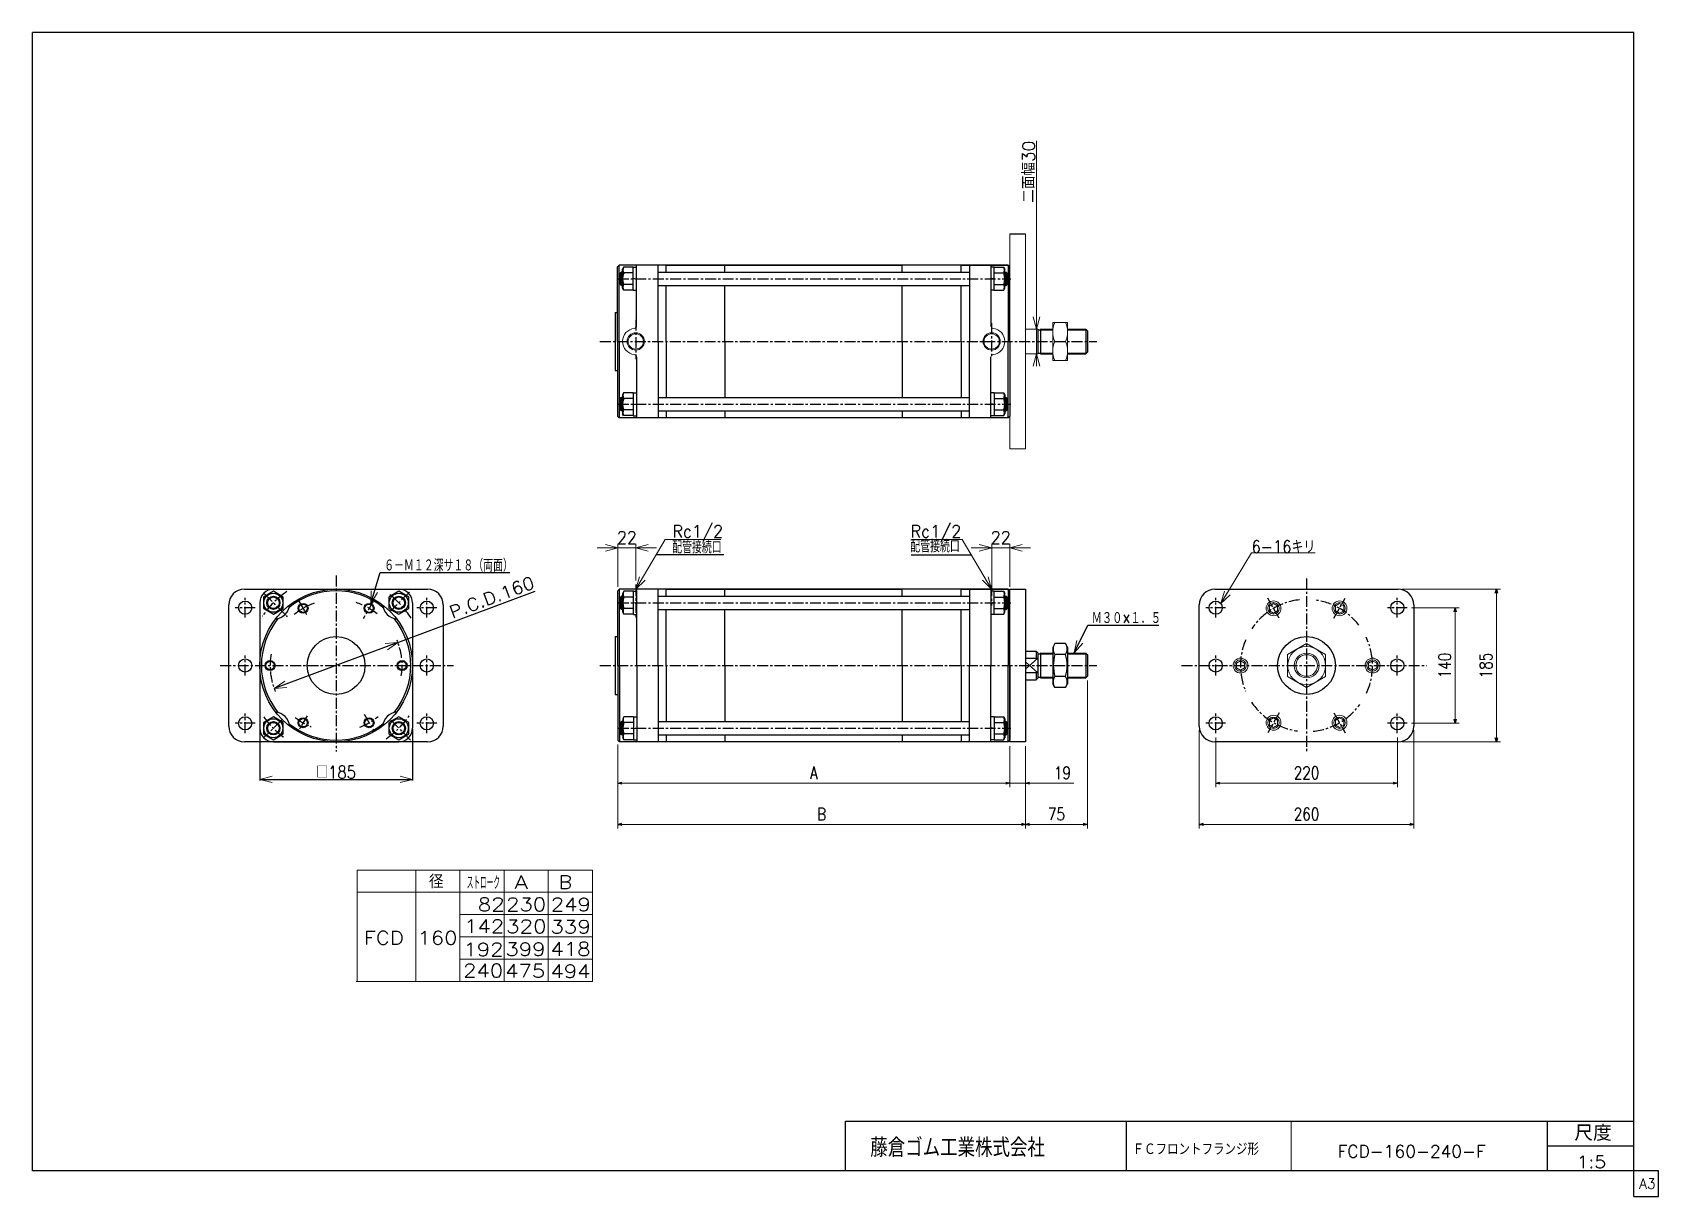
# Model space of a CAD drawing. Header units: millimetres. Extents: x -985 to 985, y -705 to 705.
import ezdxf
from ezdxf.enums import TextEntityAlignment as Align

# ---------------------------------------------------------------- set-up
doc = ezdxf.new("R2010")
doc.units = ezdxf.units.MM
doc.header["$LTSCALE"] = 0.416667
doc.linetypes.add('CENTER', pattern=[50.8, 31.75, -6.35, 6.35, -6.35])
doc.layers.add('ZUWAKU', color=7, linetype='Continuous')
doc.styles.add('dcStyle0', font='txt.shx', dxfattribs={"width": 0.8, "bigfont": 'bigfont'})
doc.dimstyles.new('DaDimRotatedStyle', dxfattribs={"dimtxt": 15, "dimasz": 5.000003, "dimexe": 5, "dimexo": 1.666667, "dimgap": 5, "dimtad": 3, "dimdsep": 46, "dimtxsty": 'dcStyle0', "dimblk1": 'OPEN30', "dimblk2": 'OPEN30', "dimsah": 1, "dimcen": 0.09, "dimclrd": 4, "dimclre": 4, "dimclrt": 4, "dimadec": 0, "dimazin": 2, "dimtfac": 1, "dimtdec": 4, "dimtmove": 0, "dimatfit": 0, "dimfxl": 1, "dimarcsym": 0})

msp = doc.modelspace()

# ---------------------------------------------------------------- texts
at = {"color": 4, "style": 'dcStyle0'}
for s, rotation, width, p, p2 in [('二面幅30', 90, 0.892857, (229.348, 498.771), (229.348, 573.771)), ('P.C.D.160', 20.466829, 0.8, (-476.45, -5.103), (-375.267, 32.661))]:
    msp.add_text(s, height=15, rotation=rotation, dxfattribs=dict(at, width=width)).set_placement(p, p2, align=Align.FIT)
for s, height, width, p, p2 in [('Rc1/2', 15, 0.82, (-209.813, 93.262), (-148.313, 93.262)), ('Rc1/2', 15, 0.82, (78.802, 93.262), (140.302, 93.262)), ('配管接続口', 15, 0.666667, (-210.067, 74.006), (-150.067, 74.006)), ('配管接続口', 15, 0.666667, (78.439, 75.208), (138.439, 75.208)), ('６－Ｍ１２深サ１８（両面）', 15, 0.666667, (-558.971, 52.006), (-402.971, 52.006)), ('Ｍ３０×１．５', 15, 0.666667, (298.312, -11.719), (382.312, -11.719)), ('□185', 15, 0.761905, (-641.189, -198.503), (-593.189, -198.503)), ('   径', 16.2, 0.952381, (-551.775, -331.601), (-486.975, -331.601)), ('ストローク', 16.2, 0.416667, (-458.976, -332.958), (-418.476, -332.958)), ('FCD-160-240-F', 15, 0.92, (596.252, -657.862), (775.652, -657.862)), ('1:5', 15, 0.8, (885.687, -670.629), (921.687, -670.629))]:
    msp.add_text(s, height=height, dxfattribs=dict(at, width=width)).set_placement(p, p2, align=Align.FIT)
for s, p, p2 in [('A', (-401.054, -332.291), (-384.854, -332.291)), ('B', (-347.6, -332.291), (-331.4, -332.291)), ('82', (-445.329, -359.343), (-412.929, -359.343)), ('230', (-411.122, -359.227), (-362.522, -359.227)), ('249', (-357.162, -359.291), (-308.562, -359.291)), ('142', (-461.962, -385.701), (-413.362, -385.701)), ('320', (-411.009, -385.898), (-362.409, -385.898)), ('339', (-357.306, -386.291), (-308.706, -386.291)), ('FCD 160', (-583.452, -399.791), (-470.052, -399.791)), ('192', (-462.895, -413.799), (-414.295, -413.799)), ('399', (-411.873, -413.569), (-363.273, -413.569)), ('418', (-357.45, -413.291), (-308.85, -413.291)), ('240', (-463.268, -439.516), (-414.668, -439.516)), ('475', (-412.422, -439.898), (-363.822, -439.898)), ('494', (-357.594, -440.291), (-308.994, -440.291))]:
    msp.add_text(s, height=16.2, dxfattribs=at).set_placement(p, p2, align=Align.FIT)
at = {"layer": 'ZUWAKU', "color": 4, "style": 'dcStyle0'}
for s, height, width, p, p2 in [('尺度', 19, 0.991667, (883.075, -637.65), (928.295, -637.65)), ('藤倉ゴム工業株式会社', 22.5, 0.783333, (30.063, -657.036), (241.563, -657.036)), ('ＦＣフロントフランジ形', 14.5, 0.8, (347.837, -654.937), (500.957, -654.937))]:
    msp.add_text(s, height=height, dxfattribs=dict(at, width=width)).set_placement(p, p2, align=Align.FIT)
at = {"layer": 'ZUWAKU', "color": 7, "style": 'dcStyle0', "width": 0.8}
msp.add_text('A3', height=12.5, dxfattribs=at).set_placement((961.537, -695.625), (981.537, -695.625), align=Align.FIT)

# ---------------------------------------------------------------- blocks, each defined once
blk = doc.blocks.new('DC_GROUP_Φ160_1')
at = {"color": 4, "linetype": 'Continuous', "lineweight": 18}
for p, q in [((-557.7, -35.3), (-542.2, -33.8)), ((-542.2, -33.8), (-556.3, -39.1)), ((-542.2, -33.8), (-554.9, -42.8))]:
    blk.add_line(p, q, dxfattribs=at)
blk = doc.blocks.new('DC_GROUP_Φ160_2')
at = {"color": 4, "linetype": 'Continuous', "lineweight": 18}
for p, q in [((-692.1, -89.8), (-679.5, -80.8)), ((-692.1, -89.8), (-678.1, -84.5)), ((-676.7, -88.3), (-692.1, -89.8))]:
    blk.add_line(p, q, dxfattribs=at)
blk = doc.blocks.new('DC_GROUP_Φ160_3')
at = {"color": 4, "linetype": 'Continuous', "lineweight": 18}
for p, q in [((-709.7, -199.7), (-694.7, -195.7)), ((-694.7, -203.7), (-709.7, -199.7)), ((-709.7, -199.7), (-694.7, -199.7))]:
    blk.add_line(p, q, dxfattribs=at)
blk = doc.blocks.new('DC_GROUP_Φ160_4')
at = {"color": 4, "linetype": 'Continuous', "lineweight": 18}
for p, q in [((-539.7, -195.7), (-524.7, -199.7)), ((-524.7, -199.7), (-539.7, -203.7)), ((-524.7, -199.7), (-539.7, -199.7))]:
    blk.add_line(p, q, dxfattribs=at)
blk = doc.blocks.new('DC_GROUP_Φ160_5')
at = {"color": 4, "linetype": 'Continuous', "lineweight": 18}
for p, q in [((-575.1, 13.3), (-574.6, 28.8)), ((-575.1, 13.3), (-570.8, 27.7)), ((-566.9, 26.5), (-575.1, 13.3))]:
    blk.add_line(p, q, dxfattribs=at)
blk = doc.blocks.new('DC_GROUP_Φ160_6')
at = {"color": 4, "linetype": 'Continuous', "lineweight": 18}
for p, q in [((277.2, -46.6), (280.1, -31.3)), ((277.2, -46.6), (283.7, -33.1)), ((287.4, -34.8), (277.2, -46.6))]:
    blk.add_line(p, q, dxfattribs=at)
blk = doc.blocks.new('DC_GROUP_Φ160_7')
at = {"color": 4, "linetype": 'Continuous', "lineweight": 18}
for p, q in [((-253.9, 30.7), (-249.7, 45.7)), ((-253.9, 30.7), (-246.3, 43.6)), ((-242.8, 41.6), (-253.9, 30.7))]:
    blk.add_line(p, q, dxfattribs=at)
blk = doc.blocks.new('DC_GROUP_Φ160_8')
at = {"color": 4, "linetype": 'Continuous', "lineweight": 18}
for p, q in [((176.9, 30.7), (165.8, 41.6)), ((176.9, 30.7), (169.2, 43.6)), ((172.7, 45.7), (176.9, 30.7))]:
    blk.add_line(p, q, dxfattribs=at)
blk = doc.blocks.new('DC_GROUP_Φ160_9')
at = {"color": 4, "linetype": 'Continuous', "lineweight": 18}
for p, q in [((231.3, 345.7), (227.3, 360.7)), ((235.4, 360.7), (231.3, 345.7)), ((231.3, 345.7), (231.3, 360.7))]:
    blk.add_line(p, q, dxfattribs=at)
blk = doc.blocks.new('DC_GROUP_Φ160_10')
at = {"color": 4, "linetype": 'Continuous', "lineweight": 18}
for p, q in [((227.3, 300.7), (231.3, 315.7)), ((231.3, 315.7), (235.4, 300.7)), ((231.3, 315.7), (231.3, 300.7))]:
    blk.add_line(p, q, dxfattribs=at)
blk = doc.blocks.new('DC_GROUP_Φ160_11')
at = {"color": 4, "linetype": 'Continuous', "lineweight": 25}
for radius in [6, 5.1]:
    blk.add_circle((-697.2, -61.8), radius, dxfattribs=at)
blk = doc.blocks.new('DC_GROUP_Φ160_12')
at = {"color": 4, "linetype": 'Continuous', "lineweight": 25}
for radius in [6, 5.1]:
    blk.add_circle((-657.2, -131.1), radius, dxfattribs=at)
blk = doc.blocks.new('DC_GROUP_Φ160_13')
at = {"color": 4, "linetype": 'Continuous', "lineweight": 25}
for radius in [6, 5.1]:
    blk.add_circle((-577.2, -131.1), radius, dxfattribs=at)
blk = doc.blocks.new('DC_GROUP_Φ160_14')
at = {"color": 4, "linetype": 'Continuous', "lineweight": 25}
for radius in [6, 5.1]:
    blk.add_circle((-537.2, -61.8), radius, dxfattribs=at)
blk = doc.blocks.new('DC_GROUP_Φ160_15')
at = {"color": 4, "linetype": 'Continuous', "lineweight": 25}
for radius in [6, 5.1]:
    blk.add_circle((-577.2, 7.5), radius, dxfattribs=at)
blk = doc.blocks.new('DC_GROUP_Φ160_16')
at = {"color": 4, "linetype": 'Continuous', "lineweight": 25}
for radius in [6, 5.1]:
    blk.add_circle((-657.2, 7.5), radius, dxfattribs=at)
blk = doc.blocks.new('DC_GROUP_Φ160_17')
at = {"color": 4, "linetype": 'Continuous', "lineweight": 25}
for p, q in [((-541.2, -123.9), (-553.2, -130.9)), ((-553.2, -130.9), (-553.2, -144.7)), ((-529.2, -130.9), (-541.2, -123.9)), ((-529.2, -144.7), (-529.2, -130.9)), ((-553.2, -144.7), (-541.2, -151.7)), ((-541.2, -151.7), (-529.2, -144.7))]:
    blk.add_line(p, q, dxfattribs=at)
for radius in [11.5, 8, 7]:
    blk.add_circle((-541.2, -137.8), radius, dxfattribs=at)
blk = doc.blocks.new('DC_GROUP_Φ160_18')
at = {"color": 4, "linetype": 'Continuous', "lineweight": 25}
for p, q in [((-693.2, -123.9), (-705.2, -130.9)), ((-705.2, -130.9), (-705.2, -144.7)), ((-681.2, -130.9), (-693.2, -123.9)), ((-681.2, -144.7), (-681.2, -130.9)), ((-705.2, -144.7), (-693.2, -151.7)), ((-693.2, -151.7), (-681.2, -144.7))]:
    blk.add_line(p, q, dxfattribs=at)
for radius in [11.5, 8, 7]:
    blk.add_circle((-693.2, -137.8), radius, dxfattribs=at)
blk = doc.blocks.new('DC_GROUP_Φ160_19')
at = {"color": 4, "linetype": 'Continuous', "lineweight": 25}
for p, q in [((-693.2, 28.1), (-705.2, 21.1)), ((-705.2, 21.1), (-705.2, 7.3)), ((-681.2, 21.1), (-693.2, 28.1)), ((-681.2, 7.3), (-681.2, 21.1)), ((-705.2, 7.3), (-693.2, 0.4)), ((-693.2, 0.4), (-681.2, 7.3))]:
    blk.add_line(p, q, dxfattribs=at)
for radius in [11.5, 8, 7]:
    blk.add_circle((-693.2, 14.2), radius, dxfattribs=at)
blk = doc.blocks.new('DC_GROUP_Φ160_20')
at = {"color": 4, "linetype": 'Continuous', "lineweight": 25}
for p, q in [((-541.2, 28.1), (-553.2, 21.1)), ((-553.2, 21.1), (-553.2, 7.3)), ((-529.2, 21.1), (-541.2, 28.1)), ((-529.2, 7.3), (-529.2, 21.1)), ((-553.2, 7.3), (-541.2, 0.3)), ((-541.2, 0.3), (-529.2, 7.3))]:
    blk.add_line(p, q, dxfattribs=at)
for radius in [11.5, 8, 7]:
    blk.add_circle((-541.2, 14.2), radius, dxfattribs=at)
blk = doc.blocks.new('DC_GROUP_Φ160_21')
at = {"color": 4, "linetype": 'Continuous', "lineweight": 25}
for p, q in [((-268.6, -123.9), (-269.9, -126.3)), ((-269.9, -126.3), (-269.9, -149.3)), ((-256.9, -123.9), (-268.6, -123.9)), ((-256.9, -130.9), (-268.6, -130.9)), ((-256.9, -123.8), (-256.9, -151.8)), ((-256.9, -123.8), (-252.9, -123.8)), ((-256.9, -123.9), (-256.9, -151.7)), ((-256.9, -138.3), (-252.9, -137.3)), ((-268.6, -151.7), (-269.9, -149.3)), ((-256.9, -144.7), (-268.6, -144.7)), ((-256.9, -151.7), (-268.6, -151.7)), ((-256.9, -151.8), (-252.9, -151.8))]:
    blk.add_line(p, q, dxfattribs=at)
for centre, radius, start, end in [((-251.6, -137.8), 18.3, 157.7807, 202.2193), ((-262.6, -127.4), 6.93, 150, 210), ((-262.6, -148.2), 6.93, 150, 210)]:
    blk.add_arc(centre, radius, start, end, dxfattribs=at)
blk = doc.blocks.new('DC_GROUP_Φ160_22')
at = {"color": 4, "linetype": 'Continuous', "lineweight": 25}
for p, q in [((-268.6, 28.1), (-269.9, 25.7)), ((-269.9, 2.7), (-269.9, 25.7)), ((-256.9, 28.1), (-268.6, 28.1)), ((-256.9, 21.1), (-268.6, 21.1)), ((-256.9, 0.2), (-256.9, 28.2)), ((-256.9, 28.2), (-252.9, 28.2)), ((-256.9, 0.3), (-256.9, 28.1)), ((-268.6, 0.3), (-269.9, 2.7)), ((-256.9, 7.3), (-268.6, 7.3)), ((-256.9, 0.3), (-268.6, 0.3)), ((-256.9, 14.7), (-252.9, 13.7)), ((-256.9, 0.2), (-252.9, 0.2))]:
    blk.add_line(p, q, dxfattribs=at)
for centre, radius, start, end in [((-251.6, 14.2), 18.3, 157.7807, 202.2193), ((-262.6, 24.6), 6.93, 150, 210), ((-262.6, 3.8), 6.93, 150, 210)]:
    blk.add_arc(centre, radius, start, end, dxfattribs=at)
blk = doc.blocks.new('DC_GROUP_Φ160_23')
at = {"color": 4, "linetype": 'Continuous', "lineweight": 25}
for p, q in [((253.7, -35.2), (251.1, -39.8)), ((266.5, -35.2), (253.7, -35.2)), ((266.5, -35.2), (269.1, -39.8)), ((251.1, -39.8), (251.1, -83.8)), ((266.5, -48.5), (253.7, -48.5)), ((269.1, -39.8), (269.1, -83.8)), ((266.5, -75.1), (253.7, -75.1)), ((253.7, -88.4), (251.1, -83.8)), ((266.5, -88.4), (253.7, -88.4)), ((266.5, -88.4), (269.1, -83.8))]:
    blk.add_line(p, q, dxfattribs=at)
for centre, radius, start, end in [((263.4, -41.9), 11.8, 145.6111, 214.3889), ((256.8, -41.9), 11.8, 325.6111, 34.3889), ((295.6, -61.8), 43.9, 162.4111, 197.5889), ((224.6, -61.8), 43.9, 342.4111, 17.5889), ((263.4, -81.7), 11.8, 145.6111, 214.3889), ((256.8, -81.7), 11.8, 325.6111, 34.3889)]:
    blk.add_arc(centre, radius, start, end, dxfattribs=at)
blk = doc.blocks.new('DC_GROUP_Φ160_24')
at = {"color": 4, "linetype": 'Continuous', "lineweight": 25}
for p, q in [((180.1, -123.8), (176.1, -123.8)), ((180.1, -138.3), (176.1, -137.3)), ((180.1, -123.8), (180.1, -151.8)), ((180.1, -123.9), (180.1, -151.7)), ((180.1, -123.9), (191.7, -123.9)), ((180.1, -130.9), (191.7, -130.9)), ((191.7, -123.9), (193.1, -126.3)), ((193.1, -126.3), (193.1, -149.3)), ((180.1, -151.8), (176.1, -151.8)), ((180.1, -144.7), (191.7, -144.7)), ((180.1, -151.7), (191.7, -151.7)), ((191.7, -151.7), (193.1, -149.3))]:
    blk.add_line(p, q, dxfattribs=at)
for centre, radius, start, end in [((185.7, -127.4), 6.93, 330, 30), ((174.8, -137.8), 18.3, 337.7807, 22.2193), ((185.7, -148.2), 6.93, 330, 30)]:
    blk.add_arc(centre, radius, start, end, dxfattribs=at)
blk = doc.blocks.new('DC_GROUP_Φ160_25')
at = {"color": 4, "linetype": 'Continuous', "lineweight": 25}
for p, q in [((180.1, 28.2), (176.1, 28.2)), ((180.1, 0.2), (180.1, 28.2)), ((180.1, 0.3), (180.1, 28.1)), ((180.1, 28.1), (191.7, 28.1)), ((180.1, 21.1), (191.7, 21.1)), ((191.7, 28.1), (193.1, 25.7)), ((193.1, 2.7), (193.1, 25.7)), ((180.1, 14.7), (176.1, 13.7)), ((180.1, 0.2), (176.1, 0.2)), ((180.1, 7.3), (191.7, 7.3)), ((180.1, 0.3), (191.7, 0.3)), ((191.7, 0.3), (193.1, 2.7))]:
    blk.add_line(p, q, dxfattribs=at)
for centre, radius, start, end in [((185.7, 24.6), 6.93, 330, 30), ((174.8, 14.2), 18.3, 337.7807, 22.2193), ((185.7, 3.8), 6.93, 330, 30)]:
    blk.add_arc(centre, radius, start, end, dxfattribs=at)
blk = doc.blocks.new('DC_GROUP_Φ160_26')
at = {"color": 4, "linetype": 'Continuous', "lineweight": 13}
for p, q in [((558.7, -35.2), (535.7, -48.5)), ((581.7, -48.5), (558.7, -35.2)), ((535.7, -48.5), (535.7, -75.1)), ((581.7, -75.1), (581.7, -48.5)), ((535.7, -75.1), (558.7, -88.4)), ((558.7, -88.4), (581.7, -75.1))]:
    blk.add_line(p, q, dxfattribs=at)
for radius in [23, 15, 13.1]:
    blk.add_circle((558.7, -61.8), radius, dxfattribs=at)
blk = doc.blocks.new('DC_GROUP_Φ160_27')
at = {"color": 4, "linetype": 'Continuous', "lineweight": 25}
for p, q in [((-268.8, 268.6), (-270.1, 266.2)), ((-270.1, 266.2), (-270.1, 243.2)), ((-257.1, 268.6), (-268.8, 268.6)), ((-257.1, 261.7), (-268.8, 261.7)), ((-257.1, 268.7), (-257.1, 240.7)), ((-257.1, 268.7), (-253.1, 268.7)), ((-257.1, 268.6), (-257.1, 240.9)), ((-268.8, 240.9), (-270.1, 243.2)), ((-257.1, 247.8), (-268.8, 247.8)), ((-257.1, 240.9), (-268.8, 240.9)), ((-257.1, 254.2), (-253.1, 255.3)), ((-257.1, 240.7), (-253.1, 240.7))]:
    blk.add_line(p, q, dxfattribs=at)
for centre, radius, start, end in [((-251.8, 254.7), 18.3, 157.7807, 202.2193), ((-262.8, 265.1), 6.93, 150, 210), ((-262.8, 244.4), 6.93, 150, 210)]:
    blk.add_arc(centre, radius, start, end, dxfattribs=at)
blk = doc.blocks.new('DC_GROUP_Φ160_28')
at = {"color": 4, "linetype": 'Continuous', "lineweight": 25}
for p, q in [((180.1, 268.7), (176.1, 268.7)), ((180.1, 268.7), (180.1, 240.7)), ((180.1, 268.6), (180.1, 240.9)), ((180.1, 268.6), (191.7, 268.6)), ((180.1, 261.7), (191.7, 261.7)), ((191.7, 268.6), (193.1, 266.2)), ((193.1, 266.2), (193.1, 243.2)), ((180.1, 254.2), (176.1, 255.3)), ((180.1, 240.7), (176.1, 240.7)), ((180.1, 247.8), (191.7, 247.8)), ((180.1, 240.9), (191.7, 240.9)), ((191.7, 240.9), (193.1, 243.2))]:
    blk.add_line(p, q, dxfattribs=at)
for centre, radius, start, end in [((185.7, 265.1), 6.93, 330, 30), ((174.8, 254.7), 18.3, 337.7807, 22.2193), ((185.7, 244.4), 6.93, 330, 30)]:
    blk.add_arc(centre, radius, start, end, dxfattribs=at)
blk = doc.blocks.new('DC_GROUP_Φ160_29')
at = {"color": 4, "linetype": 'Continuous', "lineweight": 25}
for p, q in [((-268.8, 420.6), (-270.1, 418.2)), ((-270.1, 395.2), (-270.1, 418.2)), ((-257.1, 420.6), (-268.8, 420.6)), ((-257.1, 392.7), (-257.1, 420.7)), ((-257.1, 420.7), (-253.1, 420.7)), ((-257.1, 392.9), (-257.1, 420.6)), ((-268.8, 392.9), (-270.1, 395.2)), ((-257.1, 413.7), (-268.8, 413.7)), ((-257.1, 399.8), (-268.8, 399.8)), ((-257.1, 407.3), (-253.1, 406.2)), ((-257.1, 392.9), (-268.8, 392.9)), ((-257.1, 392.7), (-253.1, 392.7))]:
    blk.add_line(p, q, dxfattribs=at)
for centre, radius, start, end in [((-262.8, 417.1), 6.93, 150, 210), ((-251.8, 406.7), 18.3, 157.7807, 202.2193), ((-262.8, 396.4), 6.93, 150, 210)]:
    blk.add_arc(centre, radius, start, end, dxfattribs=at)
blk = doc.blocks.new('DC_GROUP_Φ160_30')
at = {"color": 4, "linetype": 'Continuous', "lineweight": 25}
for p, q in [((180.1, 420.7), (176.1, 420.7)), ((180.1, 392.7), (180.1, 420.7)), ((180.1, 392.9), (180.1, 420.6)), ((180.1, 420.6), (191.7, 420.6)), ((191.7, 420.6), (193.1, 418.2)), ((193.1, 395.2), (193.1, 418.2)), ((180.1, 407.3), (176.1, 406.2)), ((180.1, 413.7), (191.7, 413.7)), ((180.1, 399.8), (191.7, 399.8)), ((191.7, 392.9), (193.1, 395.2)), ((180.1, 392.7), (176.1, 392.7)), ((180.1, 392.9), (191.7, 392.9))]:
    blk.add_line(p, q, dxfattribs=at)
for centre, radius, start, end in [((185.7, 417.1), 6.93, 330, 30), ((174.8, 406.7), 18.3, 337.7807, 22.2193), ((185.7, 396.4), 6.93, 330, 30)]:
    blk.add_arc(centre, radius, start, end, dxfattribs=at)
blk = doc.blocks.new('DC_GROUP_Φ160_31')
at = {"color": 4, "linetype": 'Continuous', "lineweight": 13}
for p, q in [((269.1, 353.7), (251.1, 353.7)), ((251.1, 353.7), (251.1, 307.7)), ((269.1, 307.7), (269.1, 353.7)), ((253.7, 330.7), (266.5, 330.7)), ((251.1, 307.7), (269.1, 307.7))]:
    blk.add_line(p, q, dxfattribs=at)
for centre, start, end in [((277.5, 342.2), 154.1759, 205.8241), ((242.7, 342.2), 334.1759, 25.8241), ((277.5, 319.2), 154.1759, 205.8241), ((242.7, 319.2), 334.1759, 25.8241)]:
    blk.add_arc(centre, 26.4, start, end, dxfattribs=at)
blk = doc.blocks.new('DC_GROUP_Φ160_33')
at = {"color": 4, "linetype": 'Continuous', "lineweight": 18}
for p, q in [((-253.9, 80.7), (-238.9, 84.7)), ((-238.9, 76.7), (-253.9, 80.7)), ((-253.9, 80.7), (-238.9, 80.7))]:
    blk.add_line(p, q, dxfattribs=at)
blk = doc.blocks.new('DC_GROUP_Φ160_34')
at = {"color": 4, "linetype": 'Continuous', "lineweight": 18}
for p, q in [((-290.9, 84.7), (-275.9, 80.7)), ((-275.9, 80.7), (-290.9, 76.7)), ((-275.9, 80.7), (-290.9, 80.7))]:
    blk.add_line(p, q, dxfattribs=at)
blk = doc.blocks.new('DC_GROUP_Φ160_32')
at = {"color": 4, "linetype": 'Continuous', "lineweight": 13}
for p, q in [((-300.9, 80.7), (-275.9, 80.7)), ((-275.9, 33.7), (-275.9, 85.7)), ((-275.9, 80.7), (-253.9, 80.7)), ((-253.9, 41.2), (-253.9, 85.7)), ((-228.9, 80.7), (-253.9, 80.7))]:
    blk.add_line(p, q, dxfattribs=at)
at = {"linetype": 'Continuous'}
for name in ['DC_GROUP_Φ160_34', 'DC_GROUP_Φ160_33']:
    blk.add_blockref(name, (0, 0), dxfattribs=at)
at = {"color": 4, "style": 'dcStyle0', "width": 0.8}
blk.add_text('22', height=15, dxfattribs=at).set_placement((-276.9, 85.7), (-252.9, 85.7), align=Align.FIT)
blk = doc.blocks.new('DC_GROUP_Φ160_36')
at = {"color": 4, "linetype": 'Continuous', "lineweight": 18}
for p, q in [((199.1, 80.7), (214.1, 84.7)), ((214.1, 76.7), (199.1, 80.7)), ((199.1, 80.7), (214.1, 80.7))]:
    blk.add_line(p, q, dxfattribs=at)
blk = doc.blocks.new('DC_GROUP_Φ160_37')
at = {"color": 4, "linetype": 'Continuous', "lineweight": 18}
for p, q in [((162.1, 84.7), (177.1, 80.7)), ((177.1, 80.7), (162.1, 76.7)), ((177.1, 80.7), (162.1, 80.7))]:
    blk.add_line(p, q, dxfattribs=at)
blk = doc.blocks.new('DC_GROUP_Φ160_35')
at = {"color": 4, "linetype": 'Continuous', "lineweight": 13}
for p, q in [((152.1, 80.7), (177.1, 80.7)), ((177.1, 35.7), (177.1, 85.7)), ((177.1, 80.7), (199.1, 80.7)), ((199.1, 33.7), (199.1, 85.7)), ((224.1, 80.7), (199.1, 80.7))]:
    blk.add_line(p, q, dxfattribs=at)
at = {"linetype": 'Continuous'}
for name in ['DC_GROUP_Φ160_37', 'DC_GROUP_Φ160_36']:
    blk.add_blockref(name, (0, 0), dxfattribs=at)
at = {"color": 4, "style": 'dcStyle0', "width": 0.8}
blk.add_text('22', height=15, dxfattribs=at).set_placement((176.1, 85.7), (200.1, 85.7), align=Align.FIT)
blk = doc.blocks.new('DC_GROUP_Φ160_38')
at = {"color": 4, "linetype": 'Continuous', "lineweight": 13}
for p, q in [((558.7, -35.2), (535.7, -48.5)), ((581.7, -48.5), (558.7, -35.2)), ((535.7, -48.5), (535.7, -75.1)), ((581.7, -75.1), (581.7, -48.5)), ((535.7, -75.1), (558.7, -88.4)), ((558.7, -88.4), (581.7, -75.1))]:
    blk.add_line(p, q, dxfattribs=at)
for radius in [23, 15, 13.1]:
    blk.add_circle((558.7, -61.8), radius, dxfattribs=at)
blk = doc.blocks.new('DC_GROUP_Φ160_40')
at = {"color": 4, "linetype": 'Continuous', "lineweight": 18}
for p, q in [((454.8, 13.2), (459.1, 28.1)), ((454.8, 13.2), (462.5, 26.1)), ((466, 24), (454.8, 13.2))]:
    blk.add_line(p, q, dxfattribs=at)
blk = doc.blocks.new('DC_GROUP_Φ160_39')
at = {"color": 4, "linetype": 'Continuous', "lineweight": 13}
for p, q in [((454.8, 13.2), (491.9, 74.6)), ((491.9, 74.6), (568.9, 74.6))]:
    blk.add_line(p, q, dxfattribs=at)
at = {"linetype": 'Continuous'}
blk.add_blockref('DC_GROUP_Φ160_40', (0, 0), dxfattribs=at)
at = {"color": 4, "style": 'dcStyle0', "width": 0.80625}
blk.add_text('6-16キリ', height=15, dxfattribs=at).set_placement((491.9, 74.6), (569.3, 74.6), align=Align.FIT)
blk = doc.blocks.new('DC_GROUP_Φ160_41')
at = {"color": 4, "linetype": 'Continuous', "lineweight": 13}
for p, q in [((518.6, 13.3), (513.6, 10.4)), ((513.6, 10.4), (513.6, 4.6)), ((513.6, 4.6), (518.6, 1.7)), ((523.6, 10.4), (518.6, 13.3)), ((518.6, 1.7), (523.6, 4.6)), ((523.6, 4.6), (523.6, 10.4))]:
    blk.add_line(p, q, dxfattribs=at)
for radius in [9, 6.92]:
    blk.add_circle((518.6, 7.5), radius, dxfattribs=at)
blk = doc.blocks.new('DC_GROUP_Φ160_42')
at = {"color": 4, "linetype": 'Continuous', "lineweight": 13}
for p, q in [((598.6, 13.3), (593.6, 10.4)), ((593.6, 10.4), (593.6, 4.6)), ((593.6, 4.6), (598.6, 1.7)), ((603.6, 10.4), (598.6, 13.3)), ((598.6, 1.7), (603.6, 4.6)), ((603.6, 4.6), (603.6, 10.4))]:
    blk.add_line(p, q, dxfattribs=at)
for radius in [9, 6.92]:
    blk.add_circle((598.6, 7.5), radius, dxfattribs=at)
blk = doc.blocks.new('DC_GROUP_Φ160_43')
at = {"color": 4, "linetype": 'Continuous', "lineweight": 13}
for p, q in [((478.6, -56), (473.6, -58.9)), ((473.6, -58.9), (473.6, -64.7)), ((483.6, -58.9), (478.6, -56)), ((483.6, -64.7), (483.6, -58.9)), ((473.6, -64.7), (478.6, -67.6)), ((478.6, -67.6), (483.6, -64.7))]:
    blk.add_line(p, q, dxfattribs=at)
for radius in [9, 6.92]:
    blk.add_circle((478.6, -61.8), radius, dxfattribs=at)
blk = doc.blocks.new('DC_GROUP_Φ160_44')
at = {"color": 4, "linetype": 'Continuous', "lineweight": 13}
for p, q in [((638.6, -56), (633.6, -58.9)), ((633.6, -58.9), (633.6, -64.7)), ((643.6, -58.9), (638.6, -56)), ((643.6, -64.7), (643.6, -58.9)), ((633.6, -64.7), (638.6, -67.6)), ((638.6, -67.6), (643.6, -64.7))]:
    blk.add_line(p, q, dxfattribs=at)
for radius in [9, 6.92]:
    blk.add_circle((638.6, -61.8), radius, dxfattribs=at)
blk = doc.blocks.new('DC_GROUP_Φ160_45')
at = {"color": 4, "linetype": 'Continuous', "lineweight": 13}
for p, q in [((518.6, -125.3), (513.6, -128.2)), ((513.6, -128.2), (513.6, -134)), ((513.6, -134), (518.6, -136.9)), ((523.6, -128.2), (518.6, -125.3)), ((518.6, -136.9), (523.6, -134)), ((523.6, -134), (523.6, -128.2))]:
    blk.add_line(p, q, dxfattribs=at)
for radius in [9, 6.92]:
    blk.add_circle((518.6, -131.1), radius, dxfattribs=at)
blk = doc.blocks.new('DC_GROUP_Φ160_46')
at = {"color": 4, "linetype": 'Continuous', "lineweight": 13}
for p, q in [((598.6, -125.3), (593.6, -128.2)), ((593.6, -128.2), (593.6, -134)), ((593.6, -134), (598.6, -136.9)), ((603.6, -128.2), (598.6, -125.3)), ((598.6, -136.9), (603.6, -134)), ((603.6, -134), (603.6, -128.2))]:
    blk.add_line(p, q, dxfattribs=at)
for radius in [9, 6.92]:
    blk.add_circle((598.6, -131.1), radius, dxfattribs=at)
blk = doc.blocks.new('_OPEN30')
at = {"color": 0, "linetype": 'ByBlock', "lineweight": -2}
for p, q in [((-1, 0.267949), (0, 0)), ((0, 0), (-1, -0.267949)), ((0, 0), (-1, 0))]:
    blk.add_line(p, q, dxfattribs=at)
blk = doc.blocks.new('*D47')
at = {"color": 4, "linetype": 'Continuous', "lineweight": 13}
for p, q in [((448.6, -148.8), (448.6, -209.3)), ((668.6, -148.8), (668.6, -209.3)), ((448.6, -204.3), (668.6, -204.3))]:
    blk.add_line(p, q, dxfattribs=at)
at = {"color": 4, "xscale": 5.000004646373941, "yscale": 4.999982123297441}
for p, rotation in [((448.6, -204.3), 180), ((668.6, -204.3), 360)]:
    blk.add_blockref('_OPEN30', p, dxfattribs=dict(at, rotation=rotation))
at = {"color": 4, "insert": (558.6, -199.3), "char_height": 15, "width": 60.938, "attachment_point": 8, "style": 'dcStyle0'}
blk.add_mtext('\\T1.00;220', dxfattribs=at)
blk = doc.blocks.new('*D48')
at = {"color": 4, "linetype": 'Continuous', "lineweight": 13}
for p, q in [((428.6, -140.3), (428.6, -259.3)), ((688.6, -140.3), (688.6, -259.3)), ((428.6, -254.3), (688.6, -254.3))]:
    blk.add_line(p, q, dxfattribs=at)
at = {"color": 4, "xscale": 5.000004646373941, "yscale": 4.999982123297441}
for p, rotation in [((428.6, -254.3), 180), ((688.6, -254.3), 360)]:
    blk.add_blockref('_OPEN30', p, dxfattribs=dict(at, rotation=rotation))
at = {"color": 4, "insert": (558.6, -249.3), "char_height": 15, "width": 60.938, "attachment_point": 8, "style": 'dcStyle0'}
blk.add_mtext('\\T1.00;260', dxfattribs=at)
blk = doc.blocks.new('*D49')
at = {"color": 4, "linetype": 'Continuous', "lineweight": 13}
for p, q in [((685.6, 8.2), (743.6, 8.2)), ((738.6, -131.8), (738.6, 8.2)), ((685.6, -131.8), (743.6, -131.8))]:
    blk.add_line(p, q, dxfattribs=at)
at = {"color": 4, "xscale": 5.000004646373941, "yscale": 4.999982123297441}
for p, rotation in [((738.6, 8.2), 90), ((738.6, -131.8), 270)]:
    blk.add_blockref('_OPEN30', p, dxfattribs=dict(at, rotation=rotation))
at = {"color": 4, "insert": (733.6, -61.8), "char_height": 15, "width": 60.938, "attachment_point": 8, "rotation": 90, "style": 'dcStyle0'}
blk.add_mtext('\\T1.00;140', dxfattribs=at)
blk = doc.blocks.new('*D50')
at = {"color": 4, "linetype": 'Continuous', "lineweight": 13}
for p, q in [((674.6, 30.7), (793.6, 30.7)), ((788.6, -154.3), (788.6, 30.7)), ((674.6, -154.3), (793.6, -154.3))]:
    blk.add_line(p, q, dxfattribs=at)
at = {"color": 4, "xscale": 5.000004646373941, "yscale": 4.999982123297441}
for p, rotation in [((788.6, 30.7), 90), ((788.6, -154.3), 270)]:
    blk.add_blockref('_OPEN30', p, dxfattribs=dict(at, rotation=rotation))
at = {"color": 4, "insert": (783.6, -61.8), "char_height": 15, "width": 60.938, "attachment_point": 8, "rotation": 90, "style": 'dcStyle0'}
blk.add_mtext('\\T1.00;185', dxfattribs=at)
blk = doc.blocks.new('*D51')
at = {"color": 4, "linetype": 'Continuous', "lineweight": 13}
for p, q in [((-275.9, -157.3), (-275.9, -209.3)), ((199.1, -159.3), (199.1, -209.3)), ((-275.9, -204.3), (199.1, -204.3))]:
    blk.add_line(p, q, dxfattribs=at)
at = {"color": 4, "xscale": 5.000004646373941, "yscale": 4.999982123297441}
for p, rotation in [((-275.9, -204.3), 180), ((199.1, -204.3), 360)]:
    blk.add_blockref('_OPEN30', p, dxfattribs=dict(at, rotation=rotation))
at = {"color": 4, "insert": (-38.4, -199.3), "char_height": 15, "width": 32.812, "attachment_point": 8, "style": 'dcStyle0'}
blk.add_mtext('\\T1.00;A', dxfattribs=at)
blk = doc.blocks.new('*D52')
at = {"color": 4, "linetype": 'Continuous', "lineweight": 13}
for p, q in [((199.1, -159.3), (199.1, -209.3)), ((218.1, -159.3), (218.1, -209.3)), ((190.7, -204.3), (199.1, -204.3)), ((218.1, -204.3), (199.1, -204.3)), ((276.7, -204.3), (218.1, -204.3))]:
    blk.add_line(p, q, dxfattribs=at)
at = {"color": 4, "xscale": 5.000004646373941, "yscale": 4.999982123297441}
for p, rotation in [((199.1, -204.3), 360), ((218.1, -204.3), 180)]:
    blk.add_blockref('_OPEN30', p, dxfattribs=dict(at, rotation=rotation))
at = {"color": 4, "insert": (252.6, -199.3), "char_height": 15, "width": 46.875, "attachment_point": 7, "style": 'dcStyle0'}
blk.add_mtext('\\T1.00;19', dxfattribs=at)
blk = doc.blocks.new('*D53')
at = {"color": 4, "linetype": 'Continuous', "lineweight": 13}
for p, q in [((-275.9, -157.3), (-275.9, -259.3)), ((218.1, -159.3), (218.1, -259.3)), ((-275.9, -254.3), (218.1, -254.3))]:
    blk.add_line(p, q, dxfattribs=at)
at = {"color": 4, "xscale": 5.000004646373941, "yscale": 4.999982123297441}
for p, rotation in [((-275.9, -254.3), 180), ((218.1, -254.3), 360)]:
    blk.add_blockref('_OPEN30', p, dxfattribs=dict(at, rotation=rotation))
at = {"color": 4, "insert": (-28.9, -249.3), "char_height": 15, "width": 32.812, "attachment_point": 8, "style": 'dcStyle0'}
blk.add_mtext('\\T1.00;B', dxfattribs=at)
blk = doc.blocks.new('*D54')
at = {"color": 4, "linetype": 'Continuous', "lineweight": 13}
for p, q in [((293.1, -79.8), (293.1, -259.3)), ((218.1, -159.3), (218.1, -259.3)), ((218.1, -254.3), (293.1, -254.3))]:
    blk.add_line(p, q, dxfattribs=at)
at = {"color": 4, "xscale": 5.000004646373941, "yscale": 4.999982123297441}
for p, rotation in [((218.1, -254.3), 180), ((293.1, -254.3), 360)]:
    blk.add_blockref('_OPEN30', p, dxfattribs=dict(at, rotation=rotation))
at = {"color": 4, "insert": (255.6, -249.3), "char_height": 15, "width": 46.875, "attachment_point": 8, "style": 'dcStyle0'}
blk.add_mtext('\\T1.00;75', dxfattribs=at)

# ---------------------------------------------------------------- dimensions: what is measured, and where the dimension line sits
at = {"linetype": 'Continuous', "lineweight": 13}
for base, p1, p2, picture, middle in [((788.56, 30.703), (672.894, -154.297), (672.894, 30.703), '*D50', (788.56, -61.797)), ((738.56, 8.203), (683.894, -131.797), (683.894, 8.203), '*D49', (738.56, -61.797))]:
    dim = msp.add_linear_dim(base=base, p1=p1, p2=p2, angle=90, dimstyle='DaDimRotatedStyle', override={"dimtxt": 15, "dimasz": 5.000003, "dimexe": 5, "dimexo": 1.666667, "dimgap": 5, "dimtad": 3, "dimtih": 0, "dimtoh": 0, "dimdec": 2, "dimzin": 8, "dimtxsty": 'dcStyle0', "dimblk1": 'OPEN30', "dimblk2": 'OPEN30', "dimsah": 1, "dimclrd": 4, "dimclre": 4, "dimclrt": 4, "dimazin": 2, "dimtofl": 1, "dimatfit": 0, "dimtolj": 0, "dimtzin": 8}, dxfattribs=at)
    dim.commit()
    dim.dimension.update_dxf_attribs({"geometry": picture, "text_midpoint": middle})
for base, p1, p2, picture, middle in [((293.082, -254.297), (218.082, -157.63), (293.082, -78.13), '*D54', (255.582, -254.297)), ((688.56, -254.297), (428.56, -138.63), (688.56, -138.63), '*D48', (558.56, -254.297)), ((668.56, -204.297), (448.56, -147.13), (668.56, -147.13), '*D47', (558.56, -204.297)), ((199.082, -204.297), (218.082, -157.63), (199.082, -157.63), '*D52', (263.821, -204.297))]:
    dim = msp.add_linear_dim(base=base, p1=p1, p2=p2, dimstyle='DaDimRotatedStyle', override={"dimtxt": 15, "dimasz": 5.000003, "dimexe": 5, "dimexo": 1.666667, "dimgap": 5, "dimtad": 3, "dimtih": 0, "dimtoh": 0, "dimdec": 2, "dimzin": 8, "dimtxsty": 'dcStyle0', "dimblk1": 'OPEN30', "dimblk2": 'OPEN30', "dimsah": 1, "dimclrd": 4, "dimclre": 4, "dimclrt": 4, "dimazin": 2, "dimtofl": 1, "dimatfit": 0, "dimtolj": 0, "dimtzin": 8}, dxfattribs=at)
    dim.commit()
    dim.dimension.update_dxf_attribs({"geometry": picture, "text_midpoint": middle})
for base, p2, text, picture, middle in [((199.082, -204.297), (199.082, -157.63), 'A', '*D51', (-38.418, -204.297)), ((218.082, -254.297), (218.082, -157.63), 'B', '*D53', (-28.918, -254.297))]:
    dim = msp.add_linear_dim(base=base, p1=(-275.918, -155.63), p2=p2, text=text, dimstyle='DaDimRotatedStyle', override={"dimtxt": 15, "dimasz": 5.000003, "dimexe": 5, "dimexo": 1.666667, "dimgap": 5, "dimtad": 3, "dimtih": 0, "dimtoh": 0, "dimdec": 2, "dimzin": 8, "dimtxsty": 'dcStyle0', "dimblk1": 'OPEN30', "dimblk2": 'OPEN30', "dimsah": 1, "dimclrd": 4, "dimclre": 4, "dimclrt": 4, "dimazin": 2, "dimtofl": 1, "dimatfit": 0, "dimtolj": 0, "dimtzin": 8}, dxfattribs=at)
    dim.commit()
    dim.dimension.update_dxf_attribs({"geometry": picture, "text_midpoint": middle})

# ---------------------------------------------------------------- linework, layer by layer
at = {"color": 4, "linetype": 'Continuous', "lineweight": 13}
for p, q in [((231.348, 573.911), (231.348, 345.745)), ((199.082, 460.745), (199.082, 200.745)), ((218.082, 460.745), (218.082, 200.745)), ((218.082, 345.745), (233.082, 345.745)), ((231.348, 315.745), (231.348, 345.745)), ((218.082, 315.745), (233.082, 315.745)), ((231.348, 305.745), (231.348, 315.745)), ((218.082, 200.745), (199.082, 200.745)), ((-253.918, 30.703), (-218.292, 90.807)), ((-218.292, 90.807), (-151.218, 90.807)), ((141.256, 90.807), (80.155, 90.807)), ((176.882, 30.703), (141.256, 90.807)), ((-591.861, -309.554), (-306.712, -309.554)), ((-591.861, -309.554), (-591.861, -444.554)), ((-520.528, -309.554), (-520.528, -444.554)), ((-467.074, -309.554), (-467.074, -444.554)), ((-413.62, -309.554), (-413.62, -444.554)), ((-360.166, -309.554), (-360.166, -444.554)), ((-306.712, -309.554), (-306.712, -444.554)), ((-591.861, -336.554), (-306.712, -336.554)), ((-467.074, -363.554), (-306.712, -363.554)), ((-466.947, -390.554), (-306.712, -390.554)), ((-467.074, -417.554), (-306.712, -417.554)), ((-592.78, -444.554), (-306.712, -444.554))]:
    msp.add_line(p, q, dxfattribs=at)
at = {"color": 4, "linetype": 'Continuous', "lineweight": 25}
for p, q in [((218.082, 460.745), (199.082, 460.745)), ((-276.118, 421.245), (-274.118, 423.245)), ((-276.118, 421.245), (-274.118, 423.245)), ((-274.118, 423.245), (-276.118, 421.245)), ((-276.118, 365.745), (-276.118, 421.245)), ((-276.118, 330.745), (-276.118, 421.245)), ((-217.418, 423.245), (-274.118, 423.245)), ((197.082, 423.245), (-274.118, 423.245)), ((-274.118, 330.745), (-274.118, 423.245)), ((-273.118, 413.245), (-271.618, 414.745)), ((-272.618, 413.745), (-270.118, 413.745)), ((-270.118, 414.745), (-271.618, 414.745)), ((-271.618, 398.745), (-271.618, 414.745)), ((-253.118, 349.64), (-253.118, 423.245)), ((-227.118, 330.745), (-227.118, 423.245)), ((-227.118, 414.745), (150.082, 414.745)), ((-217.418, 423.245), (-146.018, 423.245)), ((-217.418, 415.896), (-217.418, 423.245)), ((-217.418, 414.745), (-217.418, 423.245)), ((-146.018, 423.245), (68.582, 423.245)), ((-146.018, 414.745), (-146.018, 423.245)), ((139.982, 423.245), (68.582, 423.245)), ((68.582, 414.745), (68.582, 423.245)), ((139.982, 423.245), (197.082, 423.245)), ((139.982, 414.745), (139.982, 423.245)), ((150.082, 423.245), (150.082, 330.745)), ((176.082, 423.245), (176.082, 349.64)), ((193.082, 414.745), (194.582, 414.745)), ((195.582, 413.745), (193.082, 413.745)), ((196.082, 413.245), (194.582, 414.745)), ((194.582, 398.745), (194.582, 414.745)), ((197.082, 423.245), (199.082, 421.245)), ((199.082, 421.245), (197.082, 423.245)), ((197.082, 423.245), (197.082, 330.745)), ((199.082, 365.745), (199.082, 421.245)), ((199.082, 330.745), (199.082, 421.245)), ((-273.118, 400.245), (-273.118, 413.245)), ((-273.118, 400.245), (-271.618, 398.745)), ((-272.618, 399.745), (-270.118, 399.745)), ((-270.118, 398.745), (-271.618, 398.745)), ((-227.118, 398.745), (150.082, 398.745)), ((-217.418, 330.745), (-217.418, 398.745)), ((-146.018, 330.745), (-146.018, 398.745)), ((68.582, 330.745), (68.582, 398.745)), ((139.982, 330.745), (139.982, 398.745)), ((195.582, 399.745), (193.082, 399.745)), ((193.082, 398.745), (194.582, 398.745)), ((196.082, 400.245), (194.582, 398.745)), ((196.082, 400.245), (196.082, 413.245)), ((-279.118, 365.745), (-276.118, 365.745)), ((-279.118, 365.745), (-279.118, 295.745)), ((-279.118, 365.745), (-276.118, 365.745)), ((233.082, 345.745), (233.082, 315.745)), ((233.082, 344.745), (236.007, 344.745)), ((236.007, 345.745), (251.092, 345.745)), ((236.007, 344.745), (251.092, 344.745)), ((236.082, 345.745), (236.082, 315.745)), ((269.092, 345.745), (291.082, 345.745)), ((269.092, 344.745), (292.082, 344.745)), ((293.082, 343.745), (291.082, 345.745)), ((291.082, 345.745), (291.082, 315.745)), ((293.082, 343.745), (293.082, 317.745)), ((-276.118, 330.745), (-276.118, 240.245)), ((-274.118, 330.745), (-274.118, 238.245)), ((-227.118, 330.745), (-227.118, 238.245)), ((-217.418, 330.745), (-217.418, 262.745)), ((-146.018, 330.745), (-146.018, 262.745)), ((68.582, 330.745), (68.582, 262.745)), ((139.982, 330.745), (139.982, 262.745)), ((150.082, 238.245), (150.082, 330.745)), ((197.082, 238.245), (197.082, 330.745)), ((199.082, 330.745), (199.082, 240.245)), ((233.082, 316.745), (236.082, 316.745)), ((236.082, 316.745), (251.092, 316.745)), ((236.082, 315.745), (251.092, 315.745)), ((269.092, 316.745), (292.082, 316.745)), ((269.092, 315.745), (291.082, 315.745)), ((293.082, 317.745), (291.082, 315.745)), ((-279.118, 295.745), (-276.118, 295.745)), ((-253.118, 311.851), (-253.118, 238.245)), ((176.082, 238.245), (176.082, 311.851)), ((-273.118, 261.245), (-271.618, 262.745)), ((-273.118, 261.245), (-273.118, 248.245)), ((-272.618, 261.745), (-270.118, 261.745)), ((-270.118, 262.745), (-271.618, 262.745)), ((-271.618, 262.745), (-271.618, 246.745)), ((-227.118, 262.745), (150.082, 262.745)), ((193.082, 262.745), (194.582, 262.745)), ((195.582, 261.745), (193.082, 261.745)), ((196.082, 261.245), (194.582, 262.745)), ((194.582, 262.745), (194.582, 246.745)), ((196.082, 261.245), (196.082, 248.245)), ((-274.118, 238.245), (-276.118, 240.245)), ((197.082, 238.245), (-274.118, 238.245)), ((-273.118, 248.245), (-271.618, 246.745)), ((-272.618, 247.745), (-270.118, 247.745)), ((-270.118, 246.745), (-271.618, 246.745)), ((-227.118, 246.745), (150.082, 246.745)), ((-217.418, 246.745), (-217.418, 238.245)), ((-217.418, 245.594), (-217.418, 238.245)), ((-146.018, 246.745), (-146.018, 238.245)), ((68.582, 246.745), (68.582, 238.245)), ((139.982, 246.745), (139.982, 238.245)), ((195.582, 247.745), (193.082, 247.745)), ((193.082, 246.745), (194.582, 246.745)), ((196.082, 248.245), (194.582, 246.745)), ((199.082, 240.245), (197.082, 238.245)), ((-147.612, 72.239), (-229.299, 72.239)), ((79.554, 72.204), (152.282, 72.204)), ((-575.128, 13.329), (-563.771, 50.806)), ((-563.771, 50.806), (-406.662, 50.806)), ((-728.281, 30.703), (-506.281, 30.703)), ((-693.189, 30.703), (-541.189, 30.703)), ((-542.239, -33.823), (-375.947, 28.241)), ((-275.918, 28.703), (-273.918, 30.703)), ((-275.918, 28.703), (-273.918, 30.703)), ((-273.918, 30.703), (-275.918, 28.703)), ((-275.918, -26.797), (-275.918, 28.703)), ((-275.918, -61.797), (-275.918, 28.703)), ((-217.418, 30.703), (-274.118, 30.703)), ((197.082, 30.703), (-274.118, 30.703)), ((-273.918, -61.797), (-273.918, 30.703)), ((-272.918, 20.703), (-271.418, 22.203)), ((-272.918, 7.703), (-272.918, 20.703)), ((-272.418, 21.203), (-269.918, 21.203)), ((-269.918, 22.203), (-271.418, 22.203)), ((-271.418, 6.203), (-271.418, 22.203)), ((-252.918, -61.797), (-252.918, 30.703)), ((-227.118, 22.203), (150.082, 22.203)), ((-226.918, -61.797), (-226.918, 30.703)), ((-217.418, 30.703), (-146.018, 30.703)), ((-217.418, 23.354), (-217.418, 30.703)), ((-217.418, 22.203), (-217.418, 30.703)), ((-146.018, 22.203), (-146.018, 30.703)), ((-146.018, 30.703), (68.582, 30.703)), ((139.982, 30.703), (68.582, 30.703)), ((68.582, 22.203), (68.582, 30.703)), ((139.982, 30.703), (197.082, 30.703)), ((139.982, 22.203), (139.982, 30.703)), ((150.082, 30.703), (150.082, -61.797)), ((176.082, 30.703), (176.082, -61.797)), ((193.082, 22.203), (194.582, 22.203)), ((195.582, 21.203), (193.082, 21.203)), ((196.082, 20.703), (194.582, 22.203)), ((194.582, 6.203), (194.582, 22.203)), ((196.082, 7.703), (196.082, 20.703)), ((197.082, 30.703), (199.082, 28.703)), ((199.082, 28.703), (197.082, 30.703)), ((197.082, 30.703), (197.082, -61.797)), ((199.082, 30.703), (218.082, 30.703)), ((199.082, -154.297), (199.082, 30.703)), ((199.082, -26.797), (199.082, 28.703)), ((199.082, -61.797), (199.082, 28.703)), ((218.082, 30.703), (218.082, -154.297)), ((447.56, 30.703), (669.56, 30.703)), ((-747.281, -135.297), (-747.281, 11.703)), ((-709.689, 14.203), (-709.689, -137.797)), ((-524.689, 14.203), (-524.689, -137.797)), ((-487.281, 11.703), (-487.281, -135.297)), ((-272.918, 7.703), (-271.418, 6.203)), ((-272.418, 7.203), (-269.918, 7.203)), ((-269.918, 6.203), (-271.418, 6.203)), ((-227.118, 6.203), (150.082, 6.203)), ((-217.418, -61.797), (-217.418, 6.203)), ((-146.018, -61.797), (-146.018, 6.203)), ((68.582, -61.797), (68.582, 6.203)), ((139.982, -61.797), (139.982, 6.203)), ((195.582, 7.203), (193.082, 7.203)), ((193.082, 6.203), (194.582, 6.203)), ((196.082, 7.703), (194.582, 6.203)), ((428.56, -135.297), (428.56, 11.703)), ((688.56, 11.703), (688.56, -135.297)), ((277.19, -46.585), (293.512, -12.919)), ((293.512, -12.919), (379.725, -12.919)), ((-542.239, -33.823), (-692.139, -89.77)), ((-278.918, -26.797), (-275.918, -26.797)), ((-278.918, -26.797), (-278.918, -96.797)), ((-278.918, -26.797), (-275.918, -26.797)), ((218.082, -44.297), (231.082, -44.297)), ((218.082, -52.797), (233.082, -52.797)), ((233.082, -52.797), (218.082, -66.297)), ((218.082, -57.297), (233.082, -70.797)), ((233.082, -46.297), (231.082, -44.297)), ((231.082, -44.297), (231.082, -52.797)), ((233.082, -46.297), (233.082, -77.297)), ((233.082, -47.797), (236.007, -47.797)), ((236.007, -46.797), (251.092, -46.797)), ((236.007, -47.797), (251.092, -47.797)), ((236.082, -46.797), (236.082, -76.797)), ((269.092, -46.797), (291.082, -46.797)), ((269.092, -47.797), (292.082, -47.797)), ((293.082, -48.797), (291.082, -46.797)), ((291.082, -46.797), (291.082, -76.797)), ((293.082, -48.797), (293.082, -74.797)), ((-275.918, -61.797), (-275.918, -152.297)), ((-273.918, -61.797), (-273.918, -154.297)), ((-252.918, -61.797), (-252.918, -154.297)), ((-226.918, -61.797), (-226.918, -154.297)), ((-217.418, -61.797), (-217.418, -129.797)), ((-146.018, -61.797), (-146.018, -129.797)), ((68.582, -61.797), (68.582, -129.797)), ((139.982, -61.797), (139.982, -129.797)), ((150.082, -154.297), (150.082, -61.797)), ((176.082, -154.297), (176.082, -61.797)), ((197.082, -154.297), (197.082, -61.797)), ((199.082, -61.797), (199.082, -152.297)), ((233.082, -70.797), (218.082, -70.797)), ((231.082, -70.797), (231.082, -79.297)), ((233.082, -77.297), (231.082, -79.297)), ((233.082, -75.797), (236.082, -75.797)), ((236.082, -75.797), (251.092, -75.797)), ((236.082, -76.797), (251.092, -76.797)), ((269.092, -75.797), (292.082, -75.797)), ((269.092, -76.797), (291.082, -76.797)), ((293.082, -74.797), (291.082, -76.797)), ((-278.918, -96.797), (-275.918, -96.797)), ((218.082, -79.297), (231.082, -79.297)), ((-272.918, -131.297), (-271.418, -129.797)), ((-272.918, -131.297), (-272.918, -144.297)), ((-272.418, -130.797), (-269.918, -130.797)), ((-269.918, -129.797), (-271.418, -129.797)), ((-271.418, -129.797), (-271.418, -145.797)), ((-227.118, -129.797), (150.082, -129.797)), ((193.082, -129.797), (194.582, -129.797)), ((195.582, -130.797), (193.082, -130.797)), ((196.082, -131.297), (194.582, -129.797)), ((194.582, -129.797), (194.582, -145.797)), ((196.082, -131.297), (196.082, -144.297)), ((-506.281, -154.297), (-728.281, -154.297)), ((-709.689, -138.997), (-709.689, -200.903)), ((-693.189, -154.297), (-541.189, -154.297)), ((-524.689, -138.997), (-524.689, -200.903)), ((-273.918, -154.297), (-275.918, -152.297)), ((197.082, -154.297), (-274.118, -154.297)), ((-272.918, -144.297), (-271.418, -145.797)), ((-272.418, -144.797), (-269.918, -144.797)), ((-269.918, -145.797), (-271.418, -145.797)), ((-227.118, -145.797), (150.082, -145.797)), ((-217.418, -145.797), (-217.418, -154.297)), ((-217.418, -146.948), (-217.418, -154.297)), ((-146.018, -145.797), (-146.018, -154.297)), ((68.582, -145.797), (68.582, -154.297)), ((139.982, -145.797), (139.982, -154.297)), ((195.582, -144.797), (193.082, -144.797)), ((193.082, -145.797), (194.582, -145.797)), ((196.082, -144.297), (194.582, -145.797)), ((199.082, -152.297), (197.082, -154.297)), ((218.082, -154.297), (199.082, -154.297)), ((669.56, -154.297), (447.56, -154.297)), ((-709.689, -199.703), (-524.689, -199.703))]:
    msp.add_line(p, q, dxfattribs=at)
at = {"color": 4, "linetype": 'CENTER', "lineweight": 25}
for p, q in [((-275.82, 406.745), (200.254, 406.745)), ((-254.118, 357.124), (-254.118, 309.253)), ((177.082, 352.948), (177.082, 312.466)), ((-297.555, 330.745), (304.372, 330.745)), ((-275.82, 254.745), (200.254, 254.745)), ((-617.189, 47.272), (-617.189, -166.144)), ((558.653, 43.532), (558.653, -167.126)), ((-727.281, -3.797), (-727.281, 20.203)), ((-703.991, 25.006), (-676.297, -2.688)), ((-528.428, 26.964), (-552.276, 3.116)), ((-507.281, -3.797), (-507.281, 20.203)), ((-253.918, 36.225), (-253.918, -3.997)), ((-253.918, 35.264), (-253.918, 10.733)), ((177.082, 35.264), (177.082, 10.733)), ((448.56, -3.797), (448.56, 20.203)), ((668.56, -3.797), (668.56, 20.203)), ((-715.281, 8.203), (-739.281, 8.203)), ((-662.15, 16.078), (-651.698, -2.025)), ((-571.86, 16.714), (-584.426, -5.051)), ((-495.281, 8.203), (-519.281, 8.203)), ((-275.82, 14.203), (200.254, 14.203)), ((460.56, 8.203), (436.56, 8.203)), ((525.56, -4.639), (511.56, 19.61)), ((591.56, -4.639), (605.56, 19.61)), ((680.56, 8.203), (656.56, 8.203)), ((-727.281, -73.797), (-727.281, -49.797)), ((-507.281, -73.797), (-507.281, -49.797)), ((448.56, -73.797), (448.56, -49.797)), ((668.56, -73.797), (668.56, -49.797)), ((-757.594, -61.797), (-474.892, -61.797)), ((-297.555, -61.797), (304.372, -61.797)), ((407.233, -61.797), (704.084, -61.797)), ((-715.281, -131.797), (-739.281, -131.797)), ((-727.281, -143.797), (-727.281, -119.797)), ((-683.056, -127.664), (-705.365, -149.973)), ((-652.427, -122.831), (-661.795, -139.057)), ((-583.235, -120.605), (-572.322, -139.508)), ((-550.901, -128.084), (-526.862, -152.124)), ((-495.281, -131.797), (-519.281, -131.797)), ((-507.281, -143.797), (-507.281, -119.797)), ((-275.82, -137.797), (200.254, -137.797)), ((460.56, -131.797), (436.56, -131.797)), ((448.56, -143.797), (448.56, -119.797)), ((525.56, -118.954), (511.56, -143.203)), ((591.56, -118.954), (605.56, -143.203)), ((680.56, -131.797), (656.56, -131.797)), ((668.56, -143.797), (668.56, -119.797))]:
    msp.add_line(p, q, dxfattribs=at)
at = {"color": 4, "linetype": 'CENTER', "lineweight": 13}
msp.add_line((251.092, 344.745), (251.092, 315.745), dxfattribs=at)
at = {"color": 4, "linetype": 'Continuous', "lineweight": 13}
for centre, radius in [((-254.118, 330.745), 10.495), ((-254.118, 330.745), 9.295), ((177.082, 330.745), 10.495), ((177.082, 330.745), 9.295)]:
    msp.add_circle(centre, radius, dxfattribs=at)
at = {"color": 4, "linetype": 'Continuous', "lineweight": 25}
for centre, radius in [((-617.189, -61.797), 92.5), ((-727.281, 8.203), 8), ((-507.281, 8.203), 8), ((448.56, 8.203), 8), ((668.56, 8.203), 8), ((-617.189, -61.797), 35), ((558.56, -61.797), 35), ((-727.281, -61.797), 8), ((-507.281, -61.797), 8), ((448.56, -61.797), 8), ((668.56, -61.797), 8), ((-727.281, -131.797), 8), ((-507.281, -131.797), 8), ((448.56, -131.797), 8), ((668.56, -131.797), 8)]:
    msp.add_circle(centre, radius, dxfattribs=at)
at = {"color": 4, "linetype": 'Continuous', "lineweight": 13}
for centre, radius, start, end in [((-254.118, 330.745), 16, 96.042328, 263.957672), ((-256.118, 349.64), 3, 276.042328, 0), ((179.082, 349.64), 3, 180, 263.957672), ((177.082, 330.745), 16, 276.042328, 83.957672), ((-256.118, 311.851), 3, 0, 83.957672), ((179.082, 311.851), 3, 96.042328, 180)]:
    msp.add_arc(centre, radius, start, end, dxfattribs=at)
at = {"color": 4, "linetype": 'Continuous', "lineweight": 25}
for centre, radius, start, end in [((-728.281, 11.703), 19, 90, 180), ((-693.189, 14.203), 16.5, 90, 180), ((-617.189, -61.797), 90.5, 51.122972, 128.877028), ((-541.189, 14.203), 16.5, 0, 90), ((-506.281, 11.703), 19, 0, 90), ((447.56, 11.703), 19, 90, 180), ((669.56, 11.703), 19, 0, 90), ((-693.203, 14.217), 20, 277.250758, 352.749242), ((-541.175, 14.217), 20, 187.250758, 262.749242), ((-617.189, -61.797), 90.5, 141.122972, 218.877028), ((-617.189, -61.797), 90.5, 321.122972, 38.877028), ((-693.203, -137.811), 20, 7.250758, 82.749242), ((-541.175, -137.811), 20, 97.250758, 172.749242), ((-728.281, -135.297), 19, 180, 270), ((-693.189, -137.797), 16.5, 180, 270), ((-617.189, -61.797), 90.5, 231.122972, 308.877028), ((-541.189, -137.797), 16.5, 270, 0), ((-506.281, -135.297), 19, 270, 0), ((447.56, -135.297), 19, 180, 270), ((669.56, -135.297), 19, 270, 0)]:
    msp.add_arc(centre, radius, start, end, dxfattribs=at)
at = {"color": 4, "linetype": 'CENTER', "lineweight": 25}
for centre, radius, start, end in [((-617.189, -61.797), 107.5, 123.663294, 146.3064), ((-617.189, -61.797), 107.5, 32.184902, 52.820468), ((-617.189, -61.797), 80, 109.376688, 129.539968), ((-617.189, -61.797), 80, 51.705347, 72.255726), ((558.56, -61.797), 80, 96.0082, 146.119845), ((558.56, -61.797), 80, 37.710102, 81.69641), ((-617.189, -61.797), 80, 351.0834, 22.610987), ((558.56, -61.797), 80, 157.050666, 202.936771), ((558.56, -61.797), 80, 335.214992, 25.422366), ((-617.189, -61.797), 80, 170.177599, 203.020722), ((558.56, -61.797), 80, 213.766356, 262.195535), ((558.56, -61.797), 80, 275.747705, 323.768169), ((-617.189, -61.797), 107.5, 215.397753, 234.717504), ((-617.189, -61.797), 80, 231.803223, 247.949327), ((-617.189, -61.797), 80, 291.005988, 309.407152), ((-617.189, -61.797), 107.5, 304.342228, 326.132268)]:
    msp.add_arc(centre, radius, start, end, dxfattribs=at)
at = {"layer": 'ZUWAKU', "color": 5, "linetype": 'Continuous', "lineweight": 25}
for p, q in [((-985, -673.75), (-985, 705)), ((955, 705), (-985, 705)), ((955, -705), (955, 705)), ((985, -673.75), (-985, -673.75)), ((985, -705), (985, -673.75)), ((955, -705), (985, -705))]:
    msp.add_line(p, q, dxfattribs=at)
at = {"layer": 'ZUWAKU', "color": 4, "linetype": 'Continuous', "lineweight": 25}
for p, q in [((0, -613.75), (955, -613.75)), ((0, -673.75), (0, -613.75)), ((340, -613.75), (340, -673.75)), ((850.675, -673.75), (850.675, -613.75)), ((850.675, -643.75), (955, -643.75))]:
    msp.add_line(p, q, dxfattribs=at)
at = {"layer": 'ZUWAKU', "color": 4, "linetype": 'Continuous', "lineweight": 13}
msp.add_line((540, -613.75), (540, -673.75), dxfattribs=at)

# ---------------------------------------------------------------- block references
at = {"linetype": 'Continuous'}
for name in ['DC_GROUP_Φ160_29', 'DC_GROUP_Φ160_30', 'DC_GROUP_Φ160_9', 'DC_GROUP_Φ160_31', 'DC_GROUP_Φ160_10', 'DC_GROUP_Φ160_27', 'DC_GROUP_Φ160_28', 'DC_GROUP_Φ160_32', 'DC_GROUP_Φ160_35', 'DC_GROUP_Φ160_39', 'DC_GROUP_Φ160_7', 'DC_GROUP_Φ160_8', 'DC_GROUP_Φ160_19', 'DC_GROUP_Φ160_5', 'DC_GROUP_Φ160_20', 'DC_GROUP_Φ160_22', 'DC_GROUP_Φ160_25', 'DC_GROUP_Φ160_16', 'DC_GROUP_Φ160_15', 'DC_GROUP_Φ160_41', 'DC_GROUP_Φ160_42', 'DC_GROUP_Φ160_1', 'DC_GROUP_Φ160_23', 'DC_GROUP_Φ160_6', 'DC_GROUP_Φ160_26', 'DC_GROUP_Φ160_38', 'DC_GROUP_Φ160_11', 'DC_GROUP_Φ160_14', 'DC_GROUP_Φ160_43', 'DC_GROUP_Φ160_44', 'DC_GROUP_Φ160_2', 'DC_GROUP_Φ160_18', 'DC_GROUP_Φ160_12', 'DC_GROUP_Φ160_13', 'DC_GROUP_Φ160_17', 'DC_GROUP_Φ160_21', 'DC_GROUP_Φ160_24', 'DC_GROUP_Φ160_45', 'DC_GROUP_Φ160_46', 'DC_GROUP_Φ160_3', 'DC_GROUP_Φ160_4']:
    msp.add_blockref(name, (0, 0), dxfattribs=at)

msp.set_redraw_order([(e.dxf.handle, doc.entitydb.next_handle()) for e in msp.query("TEXT MTEXT ATTDEF DIMENSION ARC_DIMENSION")])  # texts and dimensions are drawn at this point

doc.saveas('drawing.dxf')
